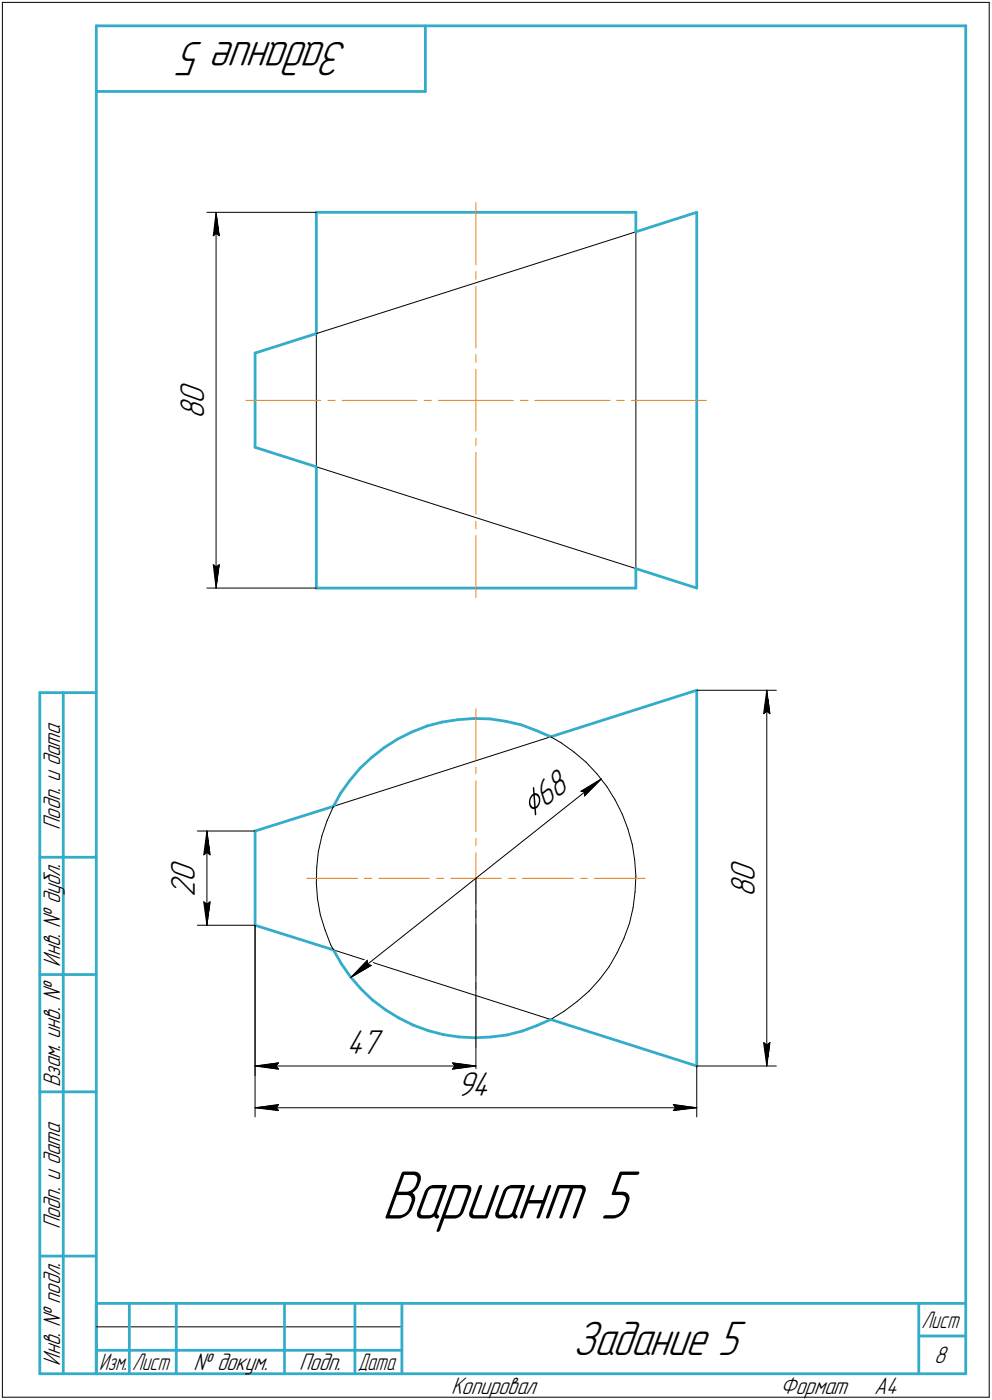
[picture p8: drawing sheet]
<svg xmlns="http://www.w3.org/2000/svg" width="211mm" height="298mm" viewBox="0 0 211 298" stroke-linecap="round" stroke-linejoin="round" font-family="sans-serif">
<defs><g id="words">
<text font-size="15.6" x="81.2" y="259.5">Вариант 5</text>
<g font-size="10.9">
<text x="74.1" y="9" transform="rotate(-180 74.1 9)">Задание 5</text>
<text x="121.9" y="288.5">Задание 5</text>
</g>
<text font-size="8.5" x="113.2" y="174.2" transform="rotate(-38 113.2 174.2)">Ç68</text>
<g font-size="7.8">
<text x="43.5" y="89.3" transform="rotate(-90 43.5 89.3)">8</text>
<text x="43.5" y="86.1" transform="rotate(-90 43.5 86.1)">0</text>
<text x="41.5" y="191.1" transform="rotate(-90 41.5 191.1)">2</text>
<text x="41.5" y="187.9" transform="rotate(-90 41.5 187.9)">0</text>
<text x="160.6" y="191.1" transform="rotate(-90 160.6 191.1)">8</text>
<text x="160.6" y="187.9" transform="rotate(-90 160.6 187.9)">0</text>
<text x="73.7" y="224.5">47</text>
<text x="97.2" y="233.3">94</text>
</g>
<g font-size="5.4">
<text x="12.8" y="176.7" transform="rotate(-90 12.8 176.7)">Подп. и дата</text>
<text x="12.8" y="205.8" transform="rotate(-90 12.8 205.8)">Инв. № дубл.</text>
<text x="12.8" y="231.6" transform="rotate(-90 12.8 231.6)">Взам. инв. №</text>
<text x="12.8" y="261.7" transform="rotate(-90 12.8 261.7)">Подп. и дата</text>
<text x="12.8" y="290.8" transform="rotate(-90 12.8 290.8)">Инв. № подл.</text>
<text x="41.2" y="291.8">№ докум.</text>
<text x="63.6" y="291.8">Подп.</text>
<text x="198.8" y="290.3">8</text>
<text x="96" y="296.8">Копировал</text>
<text x="166" y="296.8">Формат</text>
<text x="186" y="296.8">A4</text>
</g>
<g font-size="5.3">
<text x="196.1" y="282.8">Лист</text>
<text x="21.1" y="291.8">Изм.</text>
<text x="28.1" y="291.8">Лист</text>
<text x="76.1" y="291.8">Дата</text>
</g>
</g></defs>
<g fill="#fff" stroke="#fff" stroke-width=".21">
<path d="M81.2 248.2h55.5zM81.2 248.3h55.5zM81.2 248.4h55.5zM81.2 248.5h55.5zM81.2 248.6h55.5zM81.2 248.7h55.5zM81.2 248.8h55.5zM81.2 248.8h55.5zM81.2 248.9h55.5zM81.2 249h55.5zM81.2 249.1h55.5zM81.2 249.2h55.5zM81.2 249.3h55.5zM81.2 249.3h55.5zM81.2 249.4h55.5zM81.2 249.5h55.5zM81.2 249.6h55.5zM81.2 249.7h55.5zM81.2 249.8h55.5zM81.2 249.9h55.5zM81.2 249.9h55.5zM81.2 250h55.5zM81.2 250.1h55.5zM81.2 250.2h55.5zM81.2 250.3h55.5zM81.2 250.4h55.5zM81.2 250.4h55.5zM81.2 250.5h55.5zM81.2 250.6h55.5zM81.2 250.7h55.5zM81.2 250.8h55.5zM81.2 250.9h55.5zM81.2 251h55.5zM81.2 251h55.5zM81.2 251.1h55.5zM81.2 251.2h55.5zM81.2 251.3h55.5zM81.2 251.4h55.5zM81.2 251.5h55.5zM81.2 251.5h55.5zM81.2 251.6h55.5zM81.2 251.7h55.5zM81.2 251.8h55.5zM81.2 251.9h55.5zM81.2 252h55.5zM81.2 252.1h55.5zM81.2 252.1h55.5zM81.2 252.2h55.5zM81.2 252.3h55.5zM81.2 252.4h55.5zM81.2 252.5h55.5zM81.2 252.6h55.5zM81.2 252.6h55.5zM81.2 252.7h55.5zM81.2 252.8h55.5zM81.2 252.9h55.5zM81.2 253h55.5zM81.2 253.1h55.5zM81.2 253.2h55.5zM81.2 253.2h55.5zM81.2 253.3h55.5zM81.2 253.4h55.5zM81.2 253.5h55.5zM81.2 253.6h55.5zM81.2 253.7h55.5zM81.2 253.7h55.5zM81.2 253.8h55.5zM81.2 253.9h55.5zM81.2 254h55.5zM81.2 254.1h55.5zM81.2 254.2h55.5zM81.2 254.3h55.5zM81.2 254.3h55.5zM81.2 254.4h55.5zM81.2 254.5h55.5zM81.2 254.6h55.5zM81.2 254.7h55.5zM81.2 254.8h55.5zM81.2 254.8h55.5zM81.2 254.9h55.5zM81.2 255h55.5zM81.2 255.1h55.5zM81.2 255.2h55.5zM81.2 255.3h55.5zM81.2 255.4h55.5zM81.2 255.4h55.5zM81.2 255.5h55.5zM81.2 255.6h55.5zM81.2 255.7h55.5zM81.2 255.8h55.5zM81.2 255.9h55.5zM81.2 255.9h55.5zM81.2 256h55.5zM81.2 256.1h55.5zM81.2 256.2h55.5zM81.2 256.3h55.5zM81.2 256.4h55.5zM81.2 256.5h55.5zM81.2 256.5h55.5zM81.2 256.6h55.5zM81.2 256.7h55.5zM81.2 256.8h55.5zM81.2 256.9h55.5zM81.2 257h55.5zM81.2 257h55.5zM81.2 257.1h55.5zM81.2 257.2h55.5zM81.2 257.3h55.5zM81.2 257.4h55.5zM81.2 257.5h55.5zM81.2 257.6h55.5zM81.2 257.6h55.5zM81.2 257.7h55.5zM81.2 257.8h55.5zM81.2 257.9h55.5zM81.2 258h55.5zM81.2 258.1h55.5zM81.2 258.1h55.5zM81.2 258.2h55.5zM81.2 258.3h55.5zM81.2 258.4h55.5zM81.2 258.5h55.5zM81.2 258.6h55.5zM81.2 258.7h55.5zM81.2 258.7h55.5zM81.2 258.8h55.5zM81.2 258.9h55.5zM81.2 259h55.5zM81.2 259.1h55.5zM81.2 259.2h55.5zM81.2 259.2h55.5zM81.2 259.3h55.5zM81.2 259.4h55.5zM81.2 259.5h55.5zM81.2 259.6h55.5zM81.2 259.7h55.5zM81.2 259.8h55.5zM81.2 259.8h55.5zM81.2 259.9h55.5zM81.2 260h55.5zM81.2 260.1h55.5zM81.2 260.2h55.5zM81.2 260.3h55.5zM81.2 260.3h55.5zM81.2 260.4h55.5zM81.2 260.5h55.5zM81.2 260.6h55.5zM81.2 260.7h55.5zM81.2 260.8h55.5zM81.2 260.9h55.5zM81.2 260.9h55.5zM81.2 261h55.5zM81.2 261.1h55.5zM81.2 261.2h55.5zM81.2 261.3h55.5zM81.2 261.4h55.5zM81.2 261.5h55.5zM81.2 261.5h55.5zM81.2 261.6h55.5zM81.2 261.7h55.5zM81.2 261.8h55.5zM81.2 261.9h55.5zM81.2 262h55.5zM81.2 262h55.5zM81.2 262.1h55.5zM81.2 262.2h55.5zM81.2 262.3h55.5zM81.2 262.4h55.5zM81.2 262.5h55.5z"/>
<path d="M37.8 81.1h7.2zM37.8 81.2h7.2zM37.8 81.3h7.2zM37.8 81.4h7.2zM37.8 81.4h7.2zM37.8 81.5h7.2zM37.8 81.6h7.2zM37.8 81.7h7.2zM37.8 81.8h7.2zM37.8 81.9h7.2zM37.8 82h7.2zM37.8 82h7.2zM37.8 82.1h7.2zM37.8 82.2h7.2zM37.8 82.3h7.2zM37.8 82.4h7.2zM37.8 82.5h7.2zM37.8 82.5h7.2zM37.8 82.6h7.2zM37.8 82.7h7.2zM37.8 82.8h7.2zM37.8 82.9h7.2zM37.8 83h7.2zM37.8 83.1h7.2zM37.8 83.1h7.2zM37.8 83.2h7.2zM37.8 83.3h7.2zM37.8 83.4h7.2zM37.8 83.5h7.2zM37.8 83.6h7.2zM37.8 83.7h7.2zM37.8 83.7h7.2zM37.8 83.8h7.2zM37.8 83.9h7.2zM37.8 84h7.2zM37.8 84.1h7.2zM37.8 84.2h7.2zM37.8 84.2h7.2zM37.8 84.3h7.2zM37.8 84.4h7.2zM37.8 84.5h7.2zM37.8 84.6h7.2zM37.8 84.7h7.2zM37.8 84.8h7.2zM37.8 84.8h7.2zM37.8 84.9h7.2zM37.8 85h7.2zM37.8 85.1h7.2zM37.8 85.2h7.2zM37.8 85.3h7.2zM37.8 85.3h7.2zM37.8 85.4h7.2zM37.8 85.5h7.2zM37.8 85.6h7.2zM37.8 85.7h7.2zM37.8 85.8h7.2zM37.8 85.9h7.2zM37.8 85.9h7.2zM37.8 86h7.2zM37.8 86.1h7.2zM37.8 86.2h7.2zM37.8 86.3h7.2zM37.8 86.4h7.2zM37.8 86.4h7.2zM37.8 86.5h7.2zM37.8 86.6h7.2zM37.8 86.7h7.2zM37.8 86.8h7.2zM37.8 86.9h7.2zM37.8 87h7.2zM37.8 87h7.2zM37.8 87.1h7.2zM37.8 87.2h7.2zM37.8 87.3h7.2zM37.8 87.4h7.2zM37.8 87.5h7.2zM37.8 87.5h7.2zM37.8 87.6h7.2zM37.8 87.7h7.2zM37.8 87.8h7.2zM37.8 87.9h7.2zM37.8 88h7.2zM37.8 88.1h7.2zM37.8 88.1h7.2zM37.8 88.2h7.2zM37.8 88.3h7.2zM37.8 88.4h7.2zM37.8 88.5h7.2zM37.8 88.6h7.2zM37.8 88.6h7.2zM37.8 88.7h7.2zM37.8 88.8h7.2zM37.8 88.9h7.2zM37.8 89h7.2zM37.8 89.1h7.2zM37.8 89.2h7.2zM37.8 89.2h7.2z"/>
<path d="M44.8 119.7h2.4zM44.9 119.8h2.3zM44.9 119.9h2.3zM44.9 120h2.3zM44.9 120.1h2.3zM44.9 120.1h2.3zM44.9 120.2h2.3zM44.9 120.3h2.3zM45 120.4h2.2zM45 120.5h2.2zM45 120.6h2.2zM45 120.6h2.2zM45 120.7h2.2zM45 120.8h2.2zM45 120.9h2.2zM45 121h2.1zM45 121.1h2.1zM45 121.2h2.1zM45 121.2h2.1zM45 121.3h2.1zM45 121.4h2.1zM45 121.5h2.1zM45 121.6h2zM45.1 121.7h1.9zM45.1 121.8h1.9zM45.1 121.8h1.9zM45.1 121.9h1.9zM45.1 122h1.9zM45.1 122.1h1.9zM45.1 122.2h1.9zM45.2 122.3h1.7zM45.2 122.3h1.7zM45.2 122.4h1.7zM45.2 122.5h1.7zM45.2 122.6h1.7zM45.2 122.7h1.7zM45.2 122.8h1.7zM45.3 122.9h1.5zM45.3 122.9h1.5zM45.3 123h1.5zM45.3 123.1h1.5zM45.3 123.2h1.5zM45.3 123.3h1.5zM45.3 123.4h1.5zM45.3 123.4h1.4zM45.4 123.5h1.3zM45.4 123.6h1.3zM45.5 123.7h1.2zM45.5 123.8h1.2zM45.5 123.9h1.1zM45.6 124h1zM45.6 124h.9zM45.6 124.1h.9zM45.6 124.2h.9zM45.6 124.3h.8zM45.7 124.4h.7zM45.7 124.5h.6zM45.7 124.5h.6zM45.8 124.6h.4zM45.8 124.7h.4zM45.9 124.8h.3zM45.9 124.9h.2zM45.9 125h.2z"/>
<path d="M45.9 45.5h.2zM45.9 45.6h.2zM45.9 45.6h.3zM45.8 45.7h.4zM45.8 45.8h.4zM45.7 45.9h.6zM45.7 46h.6zM45.7 46.1h.7zM45.6 46.1h.8zM45.6 46.2h.9zM45.6 46.3h.9zM45.6 46.4h.9zM45.6 46.5h1zM45.5 46.6h1.1zM45.5 46.7h1.2zM45.5 46.7h1.2zM45.4 46.8h1.3zM45.4 46.9h1.3zM45.3 47h1.4zM45.3 47.1h1.5zM45.3 47.2h1.5zM45.3 47.2h1.5zM45.3 47.3h1.5zM45.3 47.4h1.5zM45.3 47.5h1.5zM45.3 47.6h1.5zM45.2 47.7h1.7zM45.2 47.8h1.7zM45.2 47.8h1.7zM45.2 47.9h1.7zM45.2 48h1.7zM45.2 48.1h1.7zM45.2 48.2h1.7zM45.1 48.3h1.9zM45.1 48.3h1.9zM45.1 48.4h1.9zM45.1 48.5h1.9zM45.1 48.6h1.9zM45.1 48.7h1.9zM45.1 48.8h1.9zM45 48.9h2zM45 48.9h2.1zM45 49h2.1zM45 49.1h2.1zM45 49.2h2.1zM45 49.3h2.1zM45 49.4h2.1zM45 49.4h2.1zM45 49.5h2.2zM45 49.6h2.2zM45 49.7h2.2zM45 49.8h2.2zM45 49.9h2.2zM45 50h2.2zM45 50h2.2zM44.9 50.1h2.3zM44.9 50.2h2.3zM44.9 50.3h2.3zM44.9 50.4h2.3zM44.9 50.5h2.3zM44.9 50.5h2.3zM44.9 50.6h2.3z"/>
<path d="M35.9 182.9h7.1zM35.9 183h7.1zM35.9 183h7.1zM35.9 183.1h7.1zM35.9 183.2h7.1zM35.9 183.3h7.1zM35.9 183.4h7.1zM35.9 183.5h7.1zM35.9 183.6h7.1zM35.9 183.6h7.1zM35.9 183.7h7.1zM35.9 183.8h7.1zM35.9 183.9h7.1zM35.9 184h7.1zM35.9 184.1h7.1zM35.9 184.1h7.1zM35.9 184.2h7.1zM35.9 184.3h7.1zM35.9 184.4h7.1zM35.9 184.5h7.1zM35.9 184.6h7.1zM35.9 184.7h7.1zM35.9 184.7h7.1zM35.9 184.8h7.1zM35.9 184.9h7.1zM35.9 185h7.1zM35.9 185.1h7.1zM35.9 185.2h7.1zM35.9 185.3h7.1zM35.9 185.3h7.1zM35.9 185.4h7.1zM35.9 185.5h7.1zM35.9 185.6h7.1zM35.9 185.7h7.1zM35.9 185.8h7.1zM35.9 185.8h7.1zM35.9 185.9h7.1zM35.9 186h7.1zM35.9 186.1h7.1zM35.9 186.2h7.1zM35.9 186.3h7.1zM35.9 186.4h7.1zM35.9 186.4h7.1zM35.9 186.5h7.1zM35.9 186.6h7.1zM35.9 186.7h7.1zM35.9 186.8h7.1zM35.9 186.9h7.1zM35.9 186.9h7.1zM35.9 187h7.1zM35.9 187.1h7.1zM35.9 187.2h7.1zM35.9 187.3h7.1zM35.9 187.4h7.1zM35.9 187.5h7.1zM35.9 187.5h7.1zM35.9 187.6h7.1zM35.9 187.7h7.1zM35.9 187.8h7.1zM35.9 187.9h7.1zM35.9 188h7.1zM35.9 188h7.1zM35.9 188.1h7.1zM35.9 188.2h7.1zM35.9 188.3h7.1zM35.9 188.4h7.1zM35.9 188.5h7.1zM35.9 188.6h7.1zM35.9 188.6h7.1zM35.9 188.7h7.1zM35.9 188.8h7.1zM35.9 188.9h7.1zM35.9 189h7.1zM35.9 189.1h7.1zM35.9 189.1h7.1zM35.9 189.2h7.1zM35.9 189.3h7.1zM35.9 189.4h7.1zM35.9 189.5h7.1zM35.9 189.6h7.1zM35.9 189.7h7.1zM35.9 189.7h7.1zM35.9 189.8h7.1zM35.9 189.9h7.1zM35.9 190h7.1zM35.9 190.1h7.1zM35.9 190.2h7.1zM35.9 190.2h7.1zM35.9 190.3h7.1zM35.9 190.4h7.1zM35.9 190.5h7.1zM35.9 190.6h7.1zM35.9 190.7h7.1zM35.9 190.8h7.1zM35.9 190.8h7.1zM35.9 190.9h7.1zM35.9 191h7.1z"/>
<path d="M42.8 191.5h2.4zM42.8 191.6h2.4zM42.8 191.7h2.4zM42.8 191.8h2.4zM42.8 191.9h2.4zM42.8 191.9h2.4zM42.8 192h2.4zM42.8 192.1h2.4zM42.9 192.2h2.2zM42.9 192.3h2.2zM42.9 192.4h2.2zM42.9 192.4h2.2zM42.9 192.5h2.2zM42.9 192.6h2.2zM42.9 192.7h2.2zM43 192.8h2zM43 192.9h2zM43 193h2zM43 193h2zM43 193.1h2zM43 193.2h2zM43 193.3h2zM43 193.4h2zM43.1 193.5h1.9zM43.1 193.5h1.9zM43.1 193.6h1.9zM43.1 193.7h1.9zM43.1 193.8h1.9zM43.1 193.9h1.9zM43.1 194h1.9zM43.2 194.1h1.7zM43.2 194.1h1.7zM43.2 194.2h1.7zM43.2 194.3h1.7zM43.2 194.4h1.7zM43.2 194.5h1.7zM43.2 194.6h1.7zM43.3 194.6h1.5zM43.3 194.7h1.5zM43.3 194.8h1.5zM43.3 194.9h1.5zM43.3 195h1.5zM43.3 195.1h1.5zM43.3 195.2h1.5zM43.3 195.2h1.4zM43.3 195.3h1.4zM43.3 195.4h1.4zM43.4 195.5h1.2zM43.4 195.6h1.2zM43.5 195.7h1.1zM43.5 195.7h1zM43.5 195.8h1zM43.6 195.9h.8zM43.6 196h.8zM43.7 196.1h.7zM43.7 196.2h.7zM43.8 196.3h.6zM43.8 196.3h.6zM43.8 196.4h.5zM43.9 196.5h.4zM43.9 196.6h.3zM43.9 196.7h.3zM43.9 196.8h.3z"/>
<path d="M43.9 177.2h.3zM43.9 177.3h.3zM43.9 177.4h.3zM43.9 177.5h.4zM43.9 177.5h.4zM43.8 177.6h.5zM43.8 177.7h.6zM43.7 177.8h.7zM43.7 177.9h.7zM43.7 178h.7zM43.6 178.1h.8zM43.6 178.1h.9zM43.5 178.2h1zM43.5 178.3h1zM43.5 178.4h1.1zM43.4 178.5h1.2zM43.4 178.6h1.2zM43.3 178.6h1.4zM43.3 178.7h1.4zM43.3 178.8h1.4zM43.3 178.9h1.5zM43.3 179h1.5zM43.3 179.1h1.5zM43.3 179.2h1.5zM43.3 179.2h1.5zM43.3 179.3h1.5zM43.3 179.4h1.5zM43.2 179.5h1.7zM43.2 179.6h1.7zM43.2 179.7h1.7zM43.2 179.7h1.7zM43.2 179.8h1.7zM43.2 179.9h1.7zM43.2 180h1.7zM43.1 180.1h1.9zM43.1 180.2h1.9zM43.1 180.3h1.9zM43.1 180.3h1.9zM43.1 180.4h1.9zM43.1 180.5h1.9zM43.1 180.6h1.9zM43 180.7h2zM43 180.8h2zM43 180.8h2zM43 180.9h2zM43 181h2zM43 181.1h2zM43 181.2h2zM42.9 181.3h2.2zM42.9 181.4h2.2zM42.9 181.4h2.2zM42.9 181.5h2.2zM42.9 181.6h2.2zM42.9 181.7h2.2zM42.9 181.8h2.2zM42.8 181.9h2.4zM42.8 181.9h2.4zM42.8 182h2.4zM42.8 182.1h2.4zM42.8 182.2h2.4zM42.8 182.3h2.4zM42.8 182.4h2.4z"/>
<path d="M155 182.9h7.1zM155 183h7.1zM155 183h7.1zM155 183.1h7.1zM155 183.2h7.1zM155 183.3h7.1zM155 183.4h7.1zM155 183.5h7.1zM155 183.6h7.1zM155 183.6h7.1zM155 183.7h7.1zM155 183.8h7.1zM155 183.9h7.1zM155 184h7.1zM155 184.1h7.1zM155 184.1h7.1zM155 184.2h7.1zM155 184.3h7.1zM155 184.4h7.1zM155 184.5h7.1zM155 184.6h7.1zM155 184.7h7.1zM155 184.7h7.1zM155 184.8h7.1zM155 184.9h7.1zM155 185h7.1zM155 185.1h7.1zM155 185.2h7.1zM155 185.3h7.1zM155 185.3h7.1zM155 185.4h7.1zM155 185.5h7.1zM155 185.6h7.1zM155 185.7h7.1zM155 185.8h7.1zM155 185.8h7.1zM155 185.9h7.1zM155 186h7.1zM155 186.1h7.1zM155 186.2h7.1zM155 186.3h7.1zM155 186.4h7.1zM155 186.4h7.1zM155 186.5h7.1zM155 186.6h7.1zM155 186.7h7.1zM155 186.8h7.1zM155 186.9h7.1zM155 186.9h7.1zM155 187h7.1zM155 187.1h7.1zM155 187.2h7.1zM155 187.3h7.1zM155 187.4h7.1zM155 187.5h7.1zM155 187.5h7.1zM155 187.6h7.1zM155 187.7h7.1zM155 187.8h7.1zM155 187.9h7.1zM155 188h7.1zM155 188h7.1zM155 188.1h7.1zM155 188.2h7.1zM155 188.3h7.1zM155 188.4h7.1zM155 188.5h7.1zM155 188.6h7.1zM155 188.6h7.1zM155 188.7h7.1zM155 188.8h7.1zM155 188.9h7.1zM155 189h7.1zM155 189.1h7.1zM155 189.1h7.1zM155 189.2h7.1zM155 189.3h7.1zM155 189.4h7.1zM155 189.5h7.1zM155 189.6h7.1zM155 189.7h7.1zM155 189.7h7.1zM155 189.8h7.1zM155 189.9h7.1zM155 190h7.1zM155 190.1h7.1zM155 190.2h7.1zM155 190.2h7.1zM155 190.3h7.1zM155 190.4h7.1zM155 190.5h7.1zM155 190.6h7.1zM155 190.7h7.1zM155 190.8h7.1zM155 190.8h7.1zM155 190.9h7.1zM155 191h7.1z"/>
<path d="M163.1 147.2h.2zM163.1 147.3h.2zM163.1 147.4h.3zM163 147.5h.4zM163 147.6h.4zM162.9 147.7h.6zM162.9 147.7h.6zM162.9 147.8h.7zM162.8 147.9h.8zM162.8 148h.9zM162.8 148.1h.9zM162.7 148.2h1zM162.7 148.3h1zM162.6 148.3h1.1zM162.6 148.4h1.2zM162.6 148.5h1.2zM162.6 148.6h1.3zM162.6 148.7h1.3zM162.5 148.8h1.4zM162.5 148.8h1.5zM162.5 148.9h1.5zM162.5 149h1.5zM162.5 149.1h1.5zM162.5 149.2h1.5zM162.5 149.3h1.5zM162.5 149.4h1.5zM162.4 149.4h1.7zM162.4 149.5h1.7zM162.4 149.6h1.7zM162.4 149.7h1.7zM162.4 149.8h1.7zM162.4 149.9h1.7zM162.4 149.9h1.7zM162.3 150h1.9zM162.3 150.1h1.9zM162.3 150.2h1.9zM162.3 150.3h1.9zM162.3 150.4h1.9zM162.3 150.5h1.9zM162.3 150.5h1.9zM162.2 150.6h2zM162.2 150.7h2.1zM162.2 150.8h2.1zM162.2 150.9h2.1zM162.2 151h2.1zM162.2 151h2.1zM162.2 151.1h2.1zM162.2 151.2h2.1zM162.1 151.3h2.2zM162.1 151.4h2.2zM162.1 151.5h2.2zM162.1 151.6h2.2zM162.1 151.6h2.2zM162.1 151.7h2.2zM162.1 151.8h2.2zM162.1 151.9h2.3zM162.1 152h2.3zM162.1 152.1h2.3zM162.1 152.1h2.3zM162.1 152.2h2.3zM162.1 152.3h2.3zM162.1 152.4h2.3z"/>
<path d="M162 221.5h2.4zM162.1 221.6h2.3zM162.1 221.7h2.3zM162.1 221.7h2.3zM162.1 221.8h2.3zM162.1 221.9h2.3zM162.1 222h2.3zM162.1 222.1h2.3zM162.1 222.2h2.2zM162.1 222.2h2.2zM162.1 222.3h2.2zM162.1 222.4h2.2zM162.1 222.5h2.2zM162.1 222.6h2.2zM162.1 222.7h2.2zM162.2 222.8h2.1zM162.2 222.8h2.1zM162.2 222.9h2.1zM162.2 223h2.1zM162.2 223.1h2.1zM162.2 223.2h2.1zM162.2 223.3h2.1zM162.2 223.4h2zM162.3 223.4h1.9zM162.3 223.5h1.9zM162.3 223.6h1.9zM162.3 223.7h1.9zM162.3 223.8h1.9zM162.3 223.9h1.9zM162.3 223.9h1.9zM162.4 224h1.7zM162.4 224.1h1.7zM162.4 224.2h1.7zM162.4 224.3h1.7zM162.4 224.4h1.7zM162.4 224.5h1.7zM162.4 224.5h1.7zM162.5 224.6h1.5zM162.5 224.7h1.5zM162.5 224.8h1.5zM162.5 224.9h1.5zM162.5 225h1.5zM162.5 225h1.5zM162.5 225.1h1.5zM162.5 225.2h1.4zM162.6 225.3h1.3zM162.6 225.4h1.3zM162.6 225.5h1.2zM162.6 225.6h1.2zM162.6 225.6h1.1zM162.7 225.7h1zM162.7 225.8h1zM162.8 225.9h.9zM162.8 226h.9zM162.8 226.1h.8zM162.9 226.1h.7zM162.9 226.2h.6zM162.9 226.3h.6zM163 226.4h.4zM163 226.5h.4zM163.1 226.6h.3zM163.1 226.7h.2zM163.1 226.7h.2z"/>
<path d="M97.2 227.8h8.2zM97.2 227.8h8.2zM97.2 227.9h8.2zM97.2 228h8.2zM97.2 228.1h8.2zM97.2 228.2h8.2zM97.2 228.3h8.2zM97.2 228.3h8.2zM97.2 228.4h8.2zM97.2 228.5h8.2zM97.2 228.6h8.2zM97.2 228.7h8.2zM97.2 228.8h8.2zM97.2 228.9h8.2zM97.2 228.9h8.2zM97.2 229h8.2zM97.2 229.1h8.2zM97.2 229.2h8.2zM97.2 229.3h8.2zM97.2 229.4h8.2zM97.2 229.4h8.2zM97.2 229.5h8.2zM97.2 229.6h8.2zM97.2 229.7h8.2zM97.2 229.8h8.2zM97.2 229.9h8.2zM97.2 230h8.2zM97.2 230h8.2zM97.2 230.1h8.2zM97.2 230.2h8.2zM97.2 230.3h8.2zM97.2 230.4h8.2zM97.2 230.5h8.2zM97.2 230.5h8.2zM97.2 230.6h8.2zM97.2 230.7h8.2zM97.2 230.8h8.2zM97.2 230.9h8.2zM97.2 231h8.2zM97.2 231.1h8.2zM97.2 231.1h8.2zM97.2 231.2h8.2zM97.2 231.3h8.2zM97.2 231.4h8.2zM97.2 231.5h8.2zM97.2 231.6h8.2zM97.2 231.6h8.2zM97.2 231.7h8.2zM97.2 231.8h8.2zM97.2 231.9h8.2zM97.2 232h8.2zM97.2 232.1h8.2zM97.2 232.2h8.2zM97.2 232.2h8.2zM97.2 232.3h8.2zM97.2 232.4h8.2zM97.2 232.5h8.2zM97.2 232.6h8.2zM97.2 232.7h8.2zM97.2 232.7h8.2zM97.2 232.8h8.2zM97.2 232.9h8.2zM97.2 233h8.2zM97.2 233.1h8.2zM97.2 233.2h8.2zM97.2 233.3h8.2zM97.2 233.3h8.2zM97.2 233.4h8.2zM97.2 233.5h8.2zM97.2 233.6h8.2zM97.2 233.7h8.2zM97.2 233.8h8.2zM97.2 233.8h8.2zM97.2 233.9h8.2zM97.2 234h8.2zM97.2 234.1h8.2zM97.2 234.2h8.2zM97.2 234.3h8.2zM97.2 234.4h8.2zM97.2 234.4h8.2zM97.2 234.5h8.2zM97.2 234.6h8.2zM97.2 234.7h8.2zM97.2 234.8h8.2z"/>
<path d="M59.2 234.7h.6zM58.6 234.8h1.2zM57.9 234.9h1.9zM57.3 234.9h2.5zM56.7 235h3.1zM56 235.1h3.8zM55.9 235.2h3.9zM55.7 235.3h4.1zM55.5 235.4h4.3zM55.3 235.5h4.5zM55.1 235.5h4.7zM54.9 235.6h4.9zM54.7 235.7h5.1zM54.5 235.8h5.3zM54.3 235.9h5.5zM54.5 236h5.3zM54.8 236.1h5zM54.9 236.1h4.9zM55.2 236.2h4.6zM55.5 236.3h4.3zM55.6 236.4h4.2zM55.9 236.5h3.9zM56 236.6h3.8zM56.7 236.6h3.1zM57.3 236.7h2.5zM57.9 236.8h1.9zM58.6 236.9h1.2zM59.2 237h.6z"/>
<path d="M142.7 234.7h.7zM142.7 234.8h1.3zM142.7 234.9h1.9zM142.7 234.9h2.6zM142.7 235h3.2zM142.7 235.1h3.8zM142.7 235.2h4zM142.7 235.3h4.2zM142.7 235.4h4.4zM142.7 235.5h4.6zM142.7 235.5h4.8zM142.7 235.6h5zM142.7 235.7h5.2zM142.7 235.8h5.4zM142.7 235.9h5.6zM142.7 236h5.4zM142.7 236.1h5.1zM142.7 236.1h5zM142.7 236.2h4.7zM142.7 236.3h4.5zM142.7 236.4h4.3zM142.7 236.5h4zM142.7 236.6h3.8zM142.7 236.6h3.2zM142.7 236.7h2.6zM142.7 236.8h1.9zM142.7 236.9h1.3zM142.7 237h.7z"/>
<path d="M73.7 218.9h8.2zM73.7 218.9h8.2zM73.7 219h8.2zM73.7 219.1h8.2zM73.7 219.2h8.2zM73.7 219.3h8.2zM73.7 219.4h8.2zM73.7 219.5h8.2zM73.7 219.5h8.2zM73.7 219.6h8.2zM73.7 219.7h8.2zM73.7 219.8h8.2zM73.7 219.9h8.2zM73.7 220h8.2zM73.7 220h8.2zM73.7 220.1h8.2zM73.7 220.2h8.2zM73.7 220.3h8.2zM73.7 220.4h8.2zM73.7 220.5h8.2zM73.7 220.6h8.2zM73.7 220.6h8.2zM73.7 220.7h8.2zM73.7 220.8h8.2zM73.7 220.9h8.2zM73.7 221h8.2zM73.7 221.1h8.2zM73.7 221.1h8.2zM73.7 221.2h8.2zM73.7 221.3h8.2zM73.7 221.4h8.2zM73.7 221.5h8.2zM73.7 221.6h8.2zM73.7 221.7h8.2zM73.7 221.7h8.2zM73.7 221.8h8.2zM73.7 221.9h8.2zM73.7 222h8.2zM73.7 222.1h8.2zM73.7 222.2h8.2zM73.7 222.2h8.2zM73.7 222.3h8.2zM73.7 222.4h8.2zM73.7 222.5h8.2zM73.7 222.6h8.2zM73.7 222.7h8.2zM73.7 222.8h8.2zM73.7 222.8h8.2zM73.7 222.9h8.2zM73.7 223h8.2zM73.7 223.1h8.2zM73.7 223.2h8.2zM73.7 223.3h8.2zM73.7 223.4h8.2zM73.7 223.4h8.2zM73.7 223.5h8.2zM73.7 223.6h8.2zM73.7 223.7h8.2zM73.7 223.8h8.2zM73.7 223.9h8.2zM73.7 223.9h8.2zM73.7 224h8.2zM73.7 224.1h8.2zM73.7 224.2h8.2zM73.7 224.3h8.2zM73.7 224.4h8.2zM73.7 224.5h8.2zM73.7 224.5h8.2zM73.7 224.6h8.2zM73.7 224.7h8.2zM73.7 224.8h8.2zM73.7 224.9h8.2zM73.7 225h8.2zM73.7 225h8.2zM73.7 225.1h8.2zM73.7 225.2h8.2zM73.7 225.3h8.2zM73.7 225.4h8.2zM73.7 225.5h8.2zM73.7 225.6h8.2zM73.7 225.6h8.2zM73.7 225.7h8.2zM73.7 225.8h8.2zM73.7 225.9h8.2z"/>
<path d="M59.2 225.8h.6zM58.6 225.9h1.2zM57.9 226h1.9zM57.3 226.1h2.5zM56.7 226.1h3.1zM56 226.2h3.8zM55.9 226.3h3.9zM55.7 226.4h4.1zM55.5 226.5h4.3zM55.3 226.6h4.5zM55.1 226.7h4.7zM54.9 226.7h4.9zM54.7 226.8h5.1zM54.5 226.9h5.3zM54.3 227h5.5zM54.5 227.1h5.3zM54.7 227.2h5.1zM54.9 227.2h4.9zM55.1 227.3h4.7zM55.3 227.4h4.5zM55.5 227.5h4.3zM55.7 227.6h4.1zM55.9 227.7h3.9zM56 227.8h3.8zM56.7 227.8h3.1zM57.3 227.9h2.5zM57.9 228h1.9zM58.6 228.1h1.2zM59.2 228.2h.6z"/>
<path d="M95.8 225.8h.6zM95.8 225.9h1.2zM95.8 226h1.8zM95.8 226.1h2.5zM95.8 226.1h3.1zM95.8 226.2h3.7zM95.8 226.3h3.9zM95.8 226.4h4.1zM95.8 226.5h4.3zM95.8 226.6h4.5zM95.8 226.7h4.7zM95.8 226.7h4.9zM95.8 226.8h5.1zM95.8 226.9h5.3zM95.8 227h5.5zM95.8 227.1h5.3zM95.8 227.2h5.1zM95.8 227.2h4.9zM95.8 227.3h4.7zM95.8 227.4h4.5zM95.8 227.5h4.3zM95.8 227.6h4.1zM95.8 227.7h3.9zM95.8 227.8h3.7zM95.8 227.8h3.1zM95.8 227.9h2.5zM95.8 228h1.8zM95.8 228.1h1.2zM95.8 228.2h.6z"/>
<path d="M78.1 203.9h.3zM78.1 204h.4zM78 204h.5zM77.9 204.1h.7zM77.8 204.2h.9zM77.7 204.3h1zM77.6 204.4h1.1zM77.6 204.5h1.2zM77.5 204.6h1.4zM77.4 204.6h1.6zM77.3 204.7h1.7zM77.2 204.8h1.9zM77.1 204.9h2.1zM77 205h2.2zM77 205.1h2.3zM76.9 205.1h2.5zM76.8 205.2h2.6zM76.7 205.3h2.8zM76.6 205.4h3zM76.5 205.5h3.2zM76.5 205.6h3.3zM76.4 205.7h3.4zM76.3 205.7h3.4zM76.2 205.8h3.3zM76.1 205.9h3.3zM76 206h3.2zM75.9 206.1h3.2zM75.9 206.2h3.1zM75.8 206.2h3zM75.7 206.3h3zM75.6 206.4h3zM75.6 206.5h2.8zM75.5 206.6h2.7zM75.5 206.7h2.6zM75.4 206.8h2.6zM75.4 206.8h2.4zM75.4 206.9h2.3zM75.4 207h2.2zM75.3 207.1h2.1zM75.3 207.2h2zM75.2 207.3h1.9zM75.1 207.3h1.9zM75.1 207.4h1.8zM75 207.5h1.7zM75 207.6h1.5zM74.9 207.7h1.4zM74.9 207.8h1zM74.8 207.9h.8zM74.8 207.9h.6zM74.8 208h.2z"/>
<path d="M127.7 165.9h.2zM127.3 166h.5zM127 166.1h.8zM126.7 166.2h1.1zM126.4 166.3h1.4zM126.1 166.4h1.6zM126 166.5h1.7zM125.8 166.5h1.8zM125.7 166.6h1.9zM125.6 166.7h1.9zM125.4 166.8h2zM125.3 166.9h2.1zM125.1 167h2.2zM125 167h2.3zM124.9 167.1h2.4zM124.7 167.2h2.6zM124.5 167.3h2.7zM124.5 167.4h2.7zM124.3 167.5h2.8zM124.1 167.6h2.9zM124 167.6h3zM123.9 167.7h3zM123.7 167.8h3.1zM123.6 167.9h3.1zM123.4 168h3.3zM123.3 168.1h3.3zM123.2 168.1h3.3zM123 168.2h3.4zM122.9 168.3h3.4zM122.9 168.4h3.3zM123 168.5h3.2zM123.1 168.6h3zM123.2 168.7h2.8zM123.3 168.7h2.6zM123.3 168.8h2.5zM123.4 168.9h2.3zM123.4 169h2.2zM123.5 169.1h2.1zM123.6 169.2h1.9zM123.6 169.2h1.8zM123.7 169.3h1.6zM123.8 169.4h1.4zM123.9 169.5h1.2zM123.9 169.6h1.2zM124 169.7h1zM124 169.8h.9zM124.1 169.8h.7zM124.1 169.9h.6zM124.2 170h.4zM124.3 170.1h.2z"/>
<path d="M118.7 162.5h.2zM118.6 162.6h.4zM118.5 162.6h.5zM118.4 162.7h.7zM118.3 162.8h.8zM118.2 162.9h1zM118.1 163h1.2zM117.9 163.1h1.5zM117.9 163.2h1.6zM117.8 163.2h1.7zM117.7 163.3h1.8zM117.5 163.4h2.1zM117.4 163.5h2.3zM117.3 163.6h2.5zM117.2 163.7h2.6zM117.1 163.7h2.8zM117 163.8h3zM116.9 163.9h3.2zM116.8 164h3.3zM116.7 164.1h3.4zM116.6 164.2h3.6zM116.5 164.3h3.8zM116.3 164.3h4.1zM116.2 164.4h4.3zM116.2 164.5h4.3zM116.1 164.6h4.5zM115.9 164.7h4.7zM115.8 164.8h4.9zM115.7 164.8h5.1zM115.6 164.9h5.2zM115.5 165h5.4zM115.4 165.1h5.6zM115.3 165.2h5.8zM115.1 165.3h6zM115.1 165.4h6.1zM115 165.4h6.2zM114.9 165.5h6.4zM114.7 165.6h6.7zM114.6 165.7h6.8zM114.6 165.8h6.9zM114.5 165.9h7.1zM114.3 165.9h7.4zM114.2 166h7.6zM114.1 166.1h7.7zM114 166.2h7.8zM113.9 166.3h8zM113.8 166.4h8.2zM113.7 166.5h8.4zM113.5 166.5h8.6zM113.5 166.6h8.7zM113.4 166.7h8.9zM113.3 166.8h9zM113.1 166.9h9.3zM113 167h9.4zM112.9 167h9.6zM112.9 167.1h9.7zM112.7 167.2h10zM112.6 167.3h10.2zM112.5 167.4h10.3zM112.4 167.5h10.5zM112.3 167.6h10.6zM112.2 167.6h10.8zM112.1 167.7h11zM111.9 167.8h11.2zM111.8 167.9h11.4zM111.8 168h11.5zM111.7 168.1h11.7zM111.5 168.1h11.9zM111.4 168.2h11.9zM111.3 168.3h11.9zM111.3 168.4h11.8zM111.1 168.5h11.9zM111 168.6h11.9zM110.9 168.7h11.9zM110.7 168.7h12zM110.7 168.8h11.9zM110.6 168.9h11.8zM110.5 169h11.8zM110.3 169.1h12zM110.2 169.2h12zM110.2 169.2h11.8zM110.1 169.3h11.8zM109.9 169.4h11.9zM109.8 169.5h12zM109.7 169.6h11.9zM109.6 169.7h11.9zM109.6 169.8h11.8zM109.7 169.8h11.6zM109.8 169.9h11.4zM109.9 170h11.2zM109.9 170.1h11.1zM110 170.2h10.9zM110.1 170.3h10.6zM110.2 170.3h10.4zM110.2 170.4h10.4zM110.2 170.5h10.3zM110.3 170.6h10zM110.4 170.7h9.8zM110.5 170.8h9.6zM110.6 170.9h9.5zM110.6 170.9h9.4zM110.7 171h9.1zM110.7 171.1h9zM110.8 171.2h8.8zM110.9 171.3h8.6zM110.9 171.4h8.5zM111 171.4h8.3zM111.1 171.5h8.1zM111.2 171.6h7.9zM111.3 171.7h7.7zM111.3 171.8h7.6zM111.3 171.9h7.5zM111.4 172h7.3zM111.5 172h7zM111.6 172.1h6.8zM111.6 172.2h6.8zM111.7 172.3h6.6zM111.8 172.4h6.3zM111.8 172.5h6.2zM111.9 172.6h6zM111.9 172.6h6zM112 172.7h5.7zM112.1 172.8h5.5zM112.2 172.9h5.3zM112.3 173h5.1zM112.3 173.1h5zM112.4 173.1h4.8zM112.4 173.2h4.7zM112.5 173.3h4.5zM112.6 173.4h4.3zM112.6 173.5h4.2zM112.7 173.6h4zM112.8 173.7h3.8zM112.9 173.7h3.6zM112.9 173.8h3.4zM112.9 173.9h3.3zM113 174h3.2zM113.1 174.1h3zM113.2 174.2h2.7zM113.3 174.2h2.5zM113.3 174.3h2.4zM113.4 174.4h2.3zM113.5 174.5h2zM113.5 174.6h1.9zM113.6 174.7h1.7zM113.6 174.8h1.6zM113.7 174.8h1.4zM113.8 174.9h1.2zM113.9 175h1zM114 175.1h.8zM114 175.2h.6zM114 175.3h.6zM114.1 175.3h.4zM114.2 175.4h.2z"/>
</g>
<g fill="none" stroke="#33acca" stroke-width=".59">
<path d="M20.5 5.5v287zM20.5 5.5h185zM20.5 19.5h70zM90.5 5.5v14zM205.5 5.5v287zM67.3 45.2h68zM67.3 45.2v25.8zM135.3 45.2v4.2zM135.3 49.4l13-4.2zM148.3 45.2v80zM54.3 75.2v20zM54.3 75.2l13-4.2z"/>
<path d="M54.3 95.2l13 4.2zM67.3 99.4v25.8zM67.3 125.2h68zM135.3 121.1l13 4.1zM135.3 121.1v4.1zM8.5 147.5v145zM8.5 147.5h12zM13.5 147.5v145zM81.8 159.2l2.8-1.8zM84.6 157.4l3-1.5zM87.6 155.9l3.2-1.3zM90.8 154.6l3.3-.8z"/>
<path d="M94.1 153.8l3.4-.6zM97.5 153.2l3.3-.2zM100.8 153l3.4 .1zM104.2 153.1l3.4 .5zM107.6 153.6l3.3 .7zM110.9 154.3l3.1 1.2zM114 155.5l3.2 1.4zM117.2 156.9l31.1-9.9zM148.3 147v80zM54.3 177v20zM54.3 177l16.7-5.3zM72.5 168.9l-1.5 2.8z"/>
<path d="M74.4 166.2l-1.9 2.7zM76.6 163.6l2.5-2.3zM76.6 163.6l-2.2 2.6zM79.1 161.3l2.7-2.1zM8.5 182.5h12zM54.3 197l16.7 5.3zM8.5 207.5h12zM71 202.3l1.6 2.9zM72.6 205.2l2 2.8zM74.6 208l2.2 2.6zM76.8 210.6l2.4 2.3zM79.2 212.9l2.8 2.1z"/>
<path d="M82 215l2.8 1.7zM84.8 216.7l3.1 1.6zM87.9 218.3l3.2 1.2zM91.1 219.5l3.2 .8zM111.2 219.5l3.1-1.1zM114.3 218.4l2.9-1.3zM117.2 217.1l31.1 9.9zM8.5 232.5h12zM94.3 220.3l3.4 .5zM97.7 220.8l3.4 .2zM101.1 221l3.4-.2zM104.5 220.8l3.4-.4z"/>
<path d="M107.9 220.4l3.3-.9zM8.5 267.5h12zM20.5 277.5h185zM20.5 277.5v15zM27.5 277.5v15zM37.5 277.5v15zM60.5 277.5v15zM75.5 277.5v15zM85.5 277.5v15zM195.5 277.5v15zM8.5 292.5h12zM20.5 292.5h185z"/>
<path d="M20.5 287.5h7zM27.5 287.5h10zM37.5 287.5h23zM60.5 287.5h15zM75.5 287.5h10zM195.5 284.5h10z"/>
</g>
<g fill="none" stroke="#000" stroke-width=".21">
<path d="M.5 .5v297zM.5 .5h210zM210.5 .5v297zM44 45.2h23.3zM45.4 50.2l.6-.5zM46 45.2l.7 5zM46 49.7l.7 .5zM46 45.2l-.6 5zM46 45.2v80zM135.3 49.4v71.7zM67.3 71v28.4zM67.3 71l68-21.6z"/>
<path d="M67.3 99.4l68 21.7zM44 125.2h23.3zM45.4 120.2l.6 5zM45.4 120.2l.6 .5zM46 120.7l.7-.5zM46.7 120.2l-.7 5zM117.2 156.9l2.2 1.3zM119.4 158.2l2.7 1.9zM148.3 147h16.9zM162.5 152l.7-.5zM163.2 147l.6 5zM163.2 151.5l.6 .5z"/>
<path d="M163.2 147l-.7 5zM163.2 147v80zM42 177h12.3zM44 177l.7 5zM44 177l-.7 5zM44 177v20zM68.5 178l-.8 3.4zM69.6 174.8l-1.1 3.2zM71 171.7l46.2-14.8zM71 171.7l-1.4 3.1zM122.1 160.1l2.6 2.2zM123.6 168.5l.8 .2z"/>
<path d="M123.6 168.5l4.3-2.6zM124.4 168.7v.8zM124.7 162.3l2.3 2.5zM127 164.8l2.1 2.7zM127.9 165.9l-3.5 3.6zM129.1 167.5l1.8 2.8zM130.9 170.3l1.5 3.1zM132.4 173.4l1.2 3.1zM133.6 176.5l.9 3.3zM134.5 179.8l.5 3.3zM42 197h12.3zM43.3 192l.7 5z"/>
<path d="M43.3 192l.7 .5zM43.3 182l.7-.5zM44 192.5l.7-.5zM44 181.5l.7 .5zM44.7 192l-.7 5zM54.3 197v40.8zM54.3 197v32zM67.3 188l.3 3.4zM67.4 184.7l-.1 3.3zM67.6 191.4l.6 3.4zM67.7 181.4l-.3 3.3zM68.2 194.8l1 3.2z"/>
<path d="M69.2 198l1.2 3.2zM101.3 187v42zM132.8 199.8l-1.5 3.1zM133.9 196.6l-1.1 3.2zM134.7 193.3l-.8 3.3zM135 183.1l.3 3.4zM135.1 189.9l-.4 3.4zM135.3 186.5l-.2 3.4zM70.4 201.2l.6 1.1zM71 202.3l46.2 14.8zM74.7 208.1l4.3-2.5zM74.7 208.1l53.2-42.2z"/>
<path d="M78.1 204.5l-3.4 3.6zM78.1 204.5v.8zM78.1 205.3l.9 .3zM117.2 217.1l2.9-1.8zM120.1 215.3l2.7-2zM122.8 213.3l2.5-2.2zM127.6 208.5l-2.3 2.6zM129.6 205.8l-2 2.7zM131.3 202.9l-1.7 2.9zM54.3 235.9l5-.7zM54.3 235.9l5 .6zM54.3 235.9h94z"/>
<path d="M54.3 227l5-.7zM54.3 227l5 .7zM54.3 227h47zM58.8 235.9l.5 .6zM58.8 227l.5 .7zM59.3 235.2l-.5 .7zM59.3 226.3l-.5 .7zM96.3 227.7l5-.7zM96.3 226.3l.5 .7zM96.3 226.3l5 .7zM96.8 227l-.5 .7zM143.3 236.5l5-.6z"/>
<path d="M143.3 235.2l.5 .7zM143.3 235.2l5 .7zM143.8 235.9l-.5 .6zM148.3 227h16.9zM148.3 227v10.8zM162.5 222l.7 5zM162.5 222l.7 .5zM163.2 222.5l.6-.5zM163.8 222l-.6 5zM.5 297.5h210zM20.5 282.5h65z"/>
</g>
<g fill="none" stroke="#ff8000" stroke-width=".21">
<path d="M101.3 57.8v1.6zM101.3 43.2v13.2zM101.3 78.7v13.1zM101.3 75.5v1.6zM101.3 61v13.1zM52.3 85.3h15.9zM69.8 85.3h1.5zM72.8 85.3h15.9zM90.3 85.3h1.5zM93.3 85.3h15.9zM101.3 96.4v13.1zM101.3 93.3v1.6z"/>
<path d="M110.7 85.3h1.7zM113.8 85.3h16zM131.2 85.3h1.6zM134.4 85.3h15.9zM101.3 114v13.3zM101.3 111v1.6zM101.3 151v10.8zM101.3 163.3v1.5zM101.3 166.3v10.8zM101.3 178.6v1.5zM65.3 187h10.8zM77.6 187h1.5z"/>
<path d="M80.6 187h10.8zM92.9 187h1.5zM95.9 187h5.4zM101.3 187h5.4zM101.3 196.8v10.9zM101.3 193.9v1.5zM101.3 187v5.4zM101.3 181.6v5.4zM108.2 187h1.5zM111.2 187h10.8zM123.5 187h1.5zM126.5 187h10.7z"/>
<path d="M101.3 212.2v10.8zM101.3 209.2v1.5z"/>
</g>
<g fill="#000" stroke="#000" stroke-width=".21">
<path d="M45.8 46.7h.2zM45.8 46.7h.2zM45.8 46.8h.2zM45.8 46.9h.2zM45.8 47h.2zM45.8 47.1h.2zM45.8 47.2h.2zM45.8 47.2h.2zM45.8 47.3h.2zM45.7 47.4h.3zM45.7 47.5h.3zM45.7 47.6h.3zM45.7 47.7h.3zM45.7 47.8h.3zM45.7 47.8h.3zM45.7 47.9h.3zM45.7 48h.3zM45.6 48.1h.4zM45.6 48.2h.4zM45.6 48.3h.4zM45.6 48.3h.4zM45.6 48.4h.4zM45.6 48.5h.4zM45.6 48.6h.4zM45.6 48.7h.4zM45.6 48.8h.4zM45.6 48.9h.4zM45.6 48.9h.4zM45.6 49h.4zM45.6 49.1h.4zM45.6 49.2h.4zM45.6 49.3h.4zM45.6 49.4h.4zM45.6 49.4h.4zM45.5 49.5h.5zM45.5 49.6h.5zM45.5 49.7h.5zM45.5 49.8h.4zM45.5 49.9h.3zM45.5 50h.2zM45.5 50h.1z"/>
<path d="M46 45.9h.1zM46 46h.1zM46 46.1h.1zM46 46.1h.1zM46 46.2h.1zM46 46.3h.1zM46 46.4h.1zM46 46.5h.2zM46 46.6h.2zM46 46.7h.2zM46 46.7h.2zM46 46.8h.2zM46 46.9h.2zM46 47h.2zM46 47.1h.2zM46 47.2h.3zM46 47.2h.3zM46 47.3h.3zM46 47.4h.3zM46 47.5h.3zM46 47.6h.3zM46 47.7h.3zM46 47.8h.4zM46 47.8h.4zM46 47.9h.4zM46 48h.4zM46 48.1h.4zM46 48.2h.4zM46 48.3h.4zM46 48.3h.5zM46 48.4h.5zM46 48.5h.5zM46 48.6h.5zM46 48.7h.5zM46 48.8h.5zM46 48.9h.5zM46 48.9h.5zM46 49h.6zM46 49.1h.6zM46 49.2h.6zM46 49.3h.6zM46 49.4h.6zM46 49.4h.6zM46 49.5h.6zM46 49.6h.7zM46 49.7h.7zM46.1 49.8h.6zM46.2 49.9h.5zM46.3 50h.4zM46.5 50h.2z"/>
<path d="M45.5 120.4h.1zM45.5 120.5h.2zM45.5 120.6h.3zM45.5 120.6h.4zM45.5 120.7h.5zM45.5 120.8h.5zM45.5 120.9h.5zM45.6 121h.4zM45.6 121.1h.4zM45.6 121.2h.4zM45.6 121.2h.4zM45.6 121.3h.4zM45.6 121.4h.4zM45.6 121.5h.4zM45.6 121.6h.4zM45.6 121.7h.4zM45.6 121.8h.4zM45.6 121.8h.4zM45.6 121.9h.4zM45.6 122h.4zM45.6 122.1h.4zM45.6 122.2h.4zM45.6 122.3h.4zM45.6 122.3h.4zM45.7 122.4h.3zM45.7 122.5h.3zM45.7 122.6h.3zM45.7 122.7h.3zM45.7 122.8h.3zM45.7 122.9h.3zM45.7 122.9h.3zM45.7 123h.3zM45.8 123.1h.2zM45.8 123.2h.2zM45.8 123.3h.2zM45.8 123.4h.2zM45.8 123.4h.2zM45.8 123.5h.2zM45.8 123.6h.2zM45.8 123.7h.2zM45.8 123.8h.2z"/>
<path d="M46.5 120.4h.2zM46.3 120.5h.4zM46.2 120.6h.5zM46.1 120.6h.6zM46 120.7h.7zM46 120.8h.7zM46 120.9h.6zM46 121h.6zM46 121.1h.6zM46 121.2h.6zM46 121.2h.6zM46 121.3h.6zM46 121.4h.6zM46 121.5h.5zM46 121.6h.5zM46 121.7h.5zM46 121.8h.5zM46 121.8h.5zM46 121.9h.5zM46 122h.5zM46 122.1h.5zM46 122.2h.4zM46 122.3h.4zM46 122.3h.4zM46 122.4h.4zM46 122.5h.4zM46 122.6h.4zM46 122.7h.4zM46 122.8h.3zM46 122.9h.3zM46 122.9h.3zM46 123h.3zM46 123.1h.3zM46 123.2h.3zM46 123.3h.3zM46 123.4h.2zM46 123.4h.2zM46 123.5h.2zM46 123.6h.2zM46 123.7h.2zM46 123.8h.2zM46 123.9h.2zM46 124h.2zM46 124h.1zM46 124.1h.1zM46 124.2h.1zM46 124.3h.1zM46 124.4h.1zM46 124.5h.1zM46 124.5h.1z"/>
<path d="M163 148.3h.2zM163 148.3h.2zM163 148.4h.2zM163 148.5h.2zM163 148.6h.2zM163 148.7h.2zM163 148.8h.2zM163 148.8h.2zM162.9 148.9h.3zM162.9 149h.3zM162.9 149.1h.3zM162.9 149.2h.3zM162.9 149.3h.3zM162.9 149.4h.3zM162.9 149.4h.3zM162.8 149.5h.4zM162.8 149.6h.4zM162.8 149.7h.4zM162.8 149.8h.4zM162.8 149.9h.4zM162.8 149.9h.4zM162.8 150h.4zM162.7 150.1h.5zM162.7 150.2h.5zM162.7 150.3h.5zM162.7 150.4h.5zM162.7 150.5h.5zM162.7 150.5h.5zM162.7 150.6h.5zM162.7 150.7h.5zM162.6 150.8h.6zM162.6 150.9h.6zM162.6 151h.6zM162.6 151h.6zM162.6 151.1h.6zM162.6 151.2h.6zM162.6 151.3h.6zM162.6 151.4h.6zM162.6 151.5h.6zM162.6 151.6h.5zM162.6 151.6h.4zM162.6 151.7h.2zM162.6 151.8h.1z"/>
<path d="M163.2 147.7h.1zM163.2 147.7h.1zM163.2 147.8h.1zM163.2 147.9h.1zM163.2 148h.1zM163.2 148.1h.1zM163.2 148.2h.1zM163.2 148.3h.2zM163.2 148.3h.2zM163.2 148.4h.2zM163.2 148.5h.2zM163.2 148.6h.2zM163.2 148.7h.2zM163.2 148.8h.2zM163.2 148.8h.2zM163.2 148.9h.3zM163.2 149h.3zM163.2 149.1h.3zM163.2 149.2h.3zM163.2 149.3h.3zM163.2 149.4h.3zM163.2 149.4h.3zM163.2 149.5h.4zM163.2 149.6h.4zM163.2 149.7h.4zM163.2 149.8h.4zM163.2 149.9h.4zM163.2 149.9h.4zM163.2 150h.4zM163.2 150.1h.5zM163.2 150.2h.5zM163.2 150.3h.5zM163.2 150.4h.5zM163.2 150.5h.5zM163.2 150.5h.5zM163.2 150.6h.5zM163.2 150.7h.5zM163.2 150.8h.5zM163.2 150.9h.5zM163.2 151h.5zM163.2 151h.5zM163.2 151.1h.5zM163.2 151.2h.5zM163.2 151.3h.5zM163.2 151.4h.6zM163.2 151.5h.6zM163.3 151.6h.5zM163.4 151.6h.4zM163.5 151.7h.3zM163.7 151.8h.1z"/>
<path d="M43.9 178.2h.1zM43.9 178.3h.1zM43.9 178.4h.1zM43.9 178.5h.1zM43.9 178.6h.1zM43.9 178.6h.1zM43.9 178.7h.1zM43.9 178.8h.1zM43.8 178.9h.2zM43.8 179h.2zM43.8 179.1h.2zM43.8 179.2h.2zM43.8 179.2h.2zM43.8 179.3h.2zM43.8 179.4h.2zM43.7 179.5h.3zM43.7 179.6h.3zM43.7 179.7h.3zM43.7 179.7h.3zM43.7 179.8h.3zM43.7 179.9h.3zM43.7 180h.3zM43.7 180.1h.3zM43.6 180.2h.4zM43.6 180.3h.4zM43.6 180.3h.4zM43.6 180.4h.4zM43.6 180.5h.4zM43.6 180.6h.4zM43.6 180.7h.4zM43.5 180.8h.5zM43.5 180.8h.5zM43.5 180.9h.5zM43.5 181h.5zM43.5 181.1h.5zM43.5 181.2h.5zM43.5 181.3h.5zM43.5 181.4h.5zM43.4 181.4h.6zM43.4 181.5h.6zM43.4 181.6h.5zM43.4 181.7h.5zM43.4 181.8h.3zM43.4 181.9h.2z"/>
<path d="M44 177.6h.2zM44 177.7h.2zM44 177.8h.2zM44 177.9h.2zM44 178h.2zM44 178.1h.2zM44 178.1h.2zM44 178.2h.2zM44 178.3h.3zM44 178.4h.3zM44 178.5h.3zM44 178.6h.3zM44 178.6h.3zM44 178.7h.3zM44 178.8h.3zM44 178.9h.4zM44 179h.4zM44 179.1h.4zM44 179.2h.4zM44 179.2h.4zM44 179.3h.4zM44 179.4h.4zM44 179.5h.4zM44 179.6h.4zM44 179.7h.4zM44 179.7h.4zM44 179.8h.4zM44 179.9h.4zM44 180h.4zM44 180.1h.4zM44 180.2h.5zM44 180.3h.5zM44 180.3h.5zM44 180.4h.5zM44 180.5h.5zM44 180.6h.5zM44 180.7h.5zM44 180.8h.5zM44 180.8h.6zM44 180.9h.6zM44 181h.6zM44 181.1h.6zM44 181.2h.6zM44 181.3h.6zM44 181.4h.6zM44 181.4h.7zM44 181.5h.7zM44.2 181.6h.5zM44.3 181.7h.4zM44.4 181.8h.3zM44.5 181.9h.2z"/>
<path d="M127.3 166.3h.1zM127.2 166.4h.1zM127 166.5h.3zM126.8 166.5h.3zM126.7 166.6h.3zM126.6 166.7h.3zM126.4 166.8h.3zM126.3 166.9h.4zM126.2 167h.4zM126 167h.5zM125.9 167.1h.4zM125.7 167.2h.5zM125.6 167.3h.6zM125.5 167.4h.6zM125.3 167.5h.6zM125.2 167.6h.6zM125.1 167.6h.6zM124.9 167.7h.7zM124.8 167.8h.7zM124.6 167.9h.8zM124.5 168h.8zM124.4 168.1h.7zM124.2 168.1h.9zM124 168.2h1zM124 168.3h.9zM123.8 168.4h.9zM123.6 168.5h1zM124 168.6h.5z"/>
<path d="M127.5 166.2h.2zM127.4 166.3h.2zM127.3 166.4h.2zM127.3 166.5h.1zM127.1 166.5h.2zM127 166.6h.3zM126.9 166.7h.3zM126.7 166.8h.4zM126.7 166.9h.3zM126.6 167h.3zM126.5 167h.3zM126.3 167.1h.4zM126.2 167.2h.5zM126.2 167.3h.4zM126.1 167.4h.4zM125.9 167.5h.5zM125.8 167.6h.5zM125.7 167.6h.5zM125.6 167.7h.6zM125.5 167.8h.6zM125.4 167.9h.6zM125.3 168h.6zM125.1 168.1h.7zM125.1 168.1h.6zM125 168.2h.6zM124.9 168.3h.7zM124.7 168.4h.8zM124.6 168.5h.8zM124.5 168.6h.8zM124.4 168.7h.8zM124.4 168.7h.7zM124.4 168.8h.7zM124.4 168.9h.6zM124.4 169h.5zM124.4 169.1h.4zM124.4 169.2h.3zM124.4 169.2h.2zM124.4 169.3h.1z"/>
<path d="M43.4 192.2h.2zM43.4 192.3h.3zM43.4 192.4h.5zM43.4 192.4h.5zM43.4 192.5h.6zM43.4 192.6h.6zM43.5 192.7h.5zM43.5 192.8h.5zM43.5 192.9h.5zM43.5 193h.5zM43.5 193h.5zM43.5 193.1h.5zM43.5 193.2h.5zM43.6 193.3h.4zM43.6 193.4h.4zM43.6 193.5h.4zM43.6 193.5h.4zM43.6 193.6h.4zM43.6 193.7h.4zM43.6 193.8h.4zM43.6 193.9h.4zM43.7 194h.3zM43.7 194.1h.3zM43.7 194.1h.3zM43.7 194.2h.3zM43.7 194.3h.3zM43.7 194.4h.3zM43.7 194.5h.3zM43.8 194.6h.2zM43.8 194.6h.2zM43.8 194.7h.2zM43.8 194.8h.2zM43.8 194.9h.2zM43.8 195h.2zM43.8 195.1h.2zM43.9 195.2h.1zM43.9 195.2h.1zM43.9 195.3h.1zM43.9 195.4h.1zM43.9 195.5h.1zM43.9 195.6h.1zM43.9 195.7h.1zM43.9 195.7h.1z"/>
<path d="M44.5 192.2h.2zM44.4 192.3h.3zM44.3 192.4h.4zM44.2 192.4h.5zM44 192.5h.7zM44 192.6h.7zM44 192.7h.6zM44 192.8h.6zM44 192.9h.6zM44 193h.6zM44 193h.6zM44 193.1h.6zM44 193.2h.6zM44 193.3h.5zM44 193.4h.5zM44 193.5h.5zM44 193.5h.5zM44 193.6h.5zM44 193.7h.5zM44 193.8h.5zM44 193.9h.5zM44 194h.4zM44 194.1h.4zM44 194.1h.4zM44 194.2h.4zM44 194.3h.4zM44 194.4h.4zM44 194.5h.4zM44 194.6h.4zM44 194.6h.4zM44 194.7h.4zM44 194.8h.4zM44 194.9h.4zM44 195h.4zM44 195.1h.4zM44 195.2h.3zM44 195.2h.3zM44 195.3h.3zM44 195.4h.3zM44 195.5h.3zM44 195.6h.3zM44 195.7h.3zM44 195.7h.3zM44 195.8h.2zM44 195.9h.2zM44 196h.2zM44 196.1h.2zM44 196.2h.2zM44 196.3h.2zM44 196.3h.2z"/>
<path d="M78 204.7h.1zM77.9 204.8h.2zM77.8 204.9h.3zM77.7 205h.4zM77.6 205.1h.5zM77.6 205.1h.5zM77.5 205.2h.6zM77.4 205.3h.7zM77.3 205.4h.8zM77.2 205.5h.8zM77.1 205.6h.8zM77 205.7h.8zM77 205.7h.6zM76.9 205.8h.7zM76.8 205.9h.7zM76.7 206h.7zM76.6 206.1h.6zM76.5 206.2h.6zM76.5 206.2h.5zM76.5 206.3h.5zM76.4 206.4h.4zM76.3 206.5h.4zM76.2 206.6h.4zM76.1 206.7h.4zM76 206.8h.4zM75.9 206.8h.4zM75.9 206.9h.3zM75.8 207h.3zM75.7 207.1h.2zM75.6 207.2h.3zM75.5 207.3h.3zM75.4 207.3h.3zM75.4 207.4h.1zM75.3 207.5h.1zM75.2 207.6h.2zM75.1 207.7h.2z"/>
<path d="M78.1 205.4h.4zM78 205.5h.7zM77.9 205.6h1.1zM77.8 205.7h1.1zM77.6 205.7h1.1zM77.6 205.8h1zM77.5 205.9h1zM77.4 206h.9zM77.2 206.1h.9zM77.1 206.2h1zM77 206.2h.9zM77 206.3h.7zM76.8 206.4h.8zM76.7 206.5h.8zM76.6 206.6h.7zM76.5 206.7h.6zM76.4 206.8h.6zM76.3 206.8h.6zM76.2 206.9h.5zM76.1 207h.5zM75.9 207.1h.6zM75.9 207.2h.4zM75.8 207.3h.3zM75.7 207.3h.3zM75.5 207.4h.4zM75.4 207.5h.3zM75.4 207.6h.2zM75.3 207.7h.1zM75.1 207.8h.2zM75 207.9h.2z"/>
<path d="M54.3 235.9h4.5zM55 236h3.8zM55.7 236.1h3.2zM56.5 236.1h2.5zM57.1 236.2h2zM57.9 236.3h1.3zM58.6 236.4h.7z"/>
<path d="M54.3 227h4.5zM54.9 227.1h3.9zM55.5 227.2h3.4zM56.2 227.2h2.8zM56.8 227.3h2.2zM57.4 227.4h1.7zM58.1 227.5h1.1zM58.7 227.6h.6z"/>
<path d="M58.7 235.3h.6zM58.1 235.4h1.1zM57.4 235.5h1.7zM56.8 235.5h2.2zM56.2 235.6h2.8zM55.5 235.7h3.4zM54.9 235.8h3.9z"/>
<path d="M58.7 226.4h.6zM58.1 226.5h1.1zM57.4 226.6h1.7zM56.8 226.7h2.2zM56.2 226.7h2.8zM55.5 226.8h3.4zM54.9 226.9h3.9z"/>
<path d="M96.4 226.4h.5zM96.4 226.5h1.1zM96.5 226.6h1.7zM96.5 226.7h2.3zM96.6 226.7h2.8zM96.7 226.8h3.4zM96.8 226.9h3.9z"/>
<path d="M96.8 227h4.5zM96.8 227.1h3.9zM96.7 227.2h3.4zM96.6 227.2h2.8zM96.5 227.3h2.3zM96.5 227.4h1.7zM96.4 227.5h1.1zM96.4 227.6h.5z"/>
<path d="M143.3 235.3h.6zM143.4 235.4h1.1zM143.5 235.5h1.7zM143.5 235.5h2.3zM143.6 235.6h2.8zM143.7 235.7h3.4zM143.8 235.8h3.9z"/>
<path d="M143.8 235.9h4.5zM143.8 236h3.8zM143.7 236.1h3.2zM143.6 236.1h2.5zM143.5 236.2h2zM143.4 236.3h1.3zM143.3 236.4h.7z"/>
<path d="M162.6 222.2h.1zM162.6 222.2h.2zM162.6 222.3h.4zM162.6 222.4h.5zM162.6 222.5h.6zM162.6 222.6h.6zM162.6 222.7h.6zM162.6 222.8h.6zM162.6 222.8h.6zM162.6 222.9h.6zM162.6 223h.6zM162.6 223.1h.6zM162.6 223.2h.6zM162.7 223.3h.5zM162.7 223.4h.5zM162.7 223.4h.5zM162.7 223.5h.5zM162.7 223.6h.5zM162.7 223.7h.5zM162.7 223.8h.5zM162.7 223.9h.5zM162.8 223.9h.4zM162.8 224h.4zM162.8 224.1h.4zM162.8 224.2h.4zM162.8 224.3h.4zM162.8 224.4h.4zM162.8 224.5h.4zM162.9 224.5h.3zM162.9 224.6h.3zM162.9 224.7h.3zM162.9 224.8h.3zM162.9 224.9h.3zM162.9 225h.3zM162.9 225h.3zM163 225.1h.2zM163 225.2h.2zM163 225.3h.2zM163 225.4h.2zM163 225.5h.2zM163 225.6h.2zM163 225.6h.2zM163 225.7h.2z"/>
<path d="M163.7 222.2h.1zM163.5 222.2h.3zM163.4 222.3h.4zM163.3 222.4h.5zM163.2 222.5h.6zM163.2 222.6h.6zM163.2 222.7h.5zM163.2 222.8h.5zM163.2 222.8h.5zM163.2 222.9h.5zM163.2 223h.5zM163.2 223.1h.5zM163.2 223.2h.5zM163.2 223.3h.5zM163.2 223.4h.5zM163.2 223.4h.5zM163.2 223.5h.5zM163.2 223.6h.5zM163.2 223.7h.5zM163.2 223.8h.5zM163.2 223.9h.5zM163.2 223.9h.4zM163.2 224h.4zM163.2 224.1h.4zM163.2 224.2h.4zM163.2 224.3h.4zM163.2 224.4h.4zM163.2 224.5h.4zM163.2 224.5h.3zM163.2 224.6h.3zM163.2 224.7h.3zM163.2 224.8h.3zM163.2 224.9h.3zM163.2 225h.3zM163.2 225h.3zM163.2 225.1h.2zM163.2 225.2h.2zM163.2 225.3h.2zM163.2 225.4h.2zM163.2 225.5h.2zM163.2 225.6h.2zM163.2 225.6h.2zM163.2 225.7h.2zM163.2 225.8h.1zM163.2 225.9h.1zM163.2 226h.1zM163.2 226.1h.1zM163.2 226.1h.1zM163.2 226.2h.1zM163.2 226.3h.1z"/>
</g>
<use href="#words"/>
</svg>
